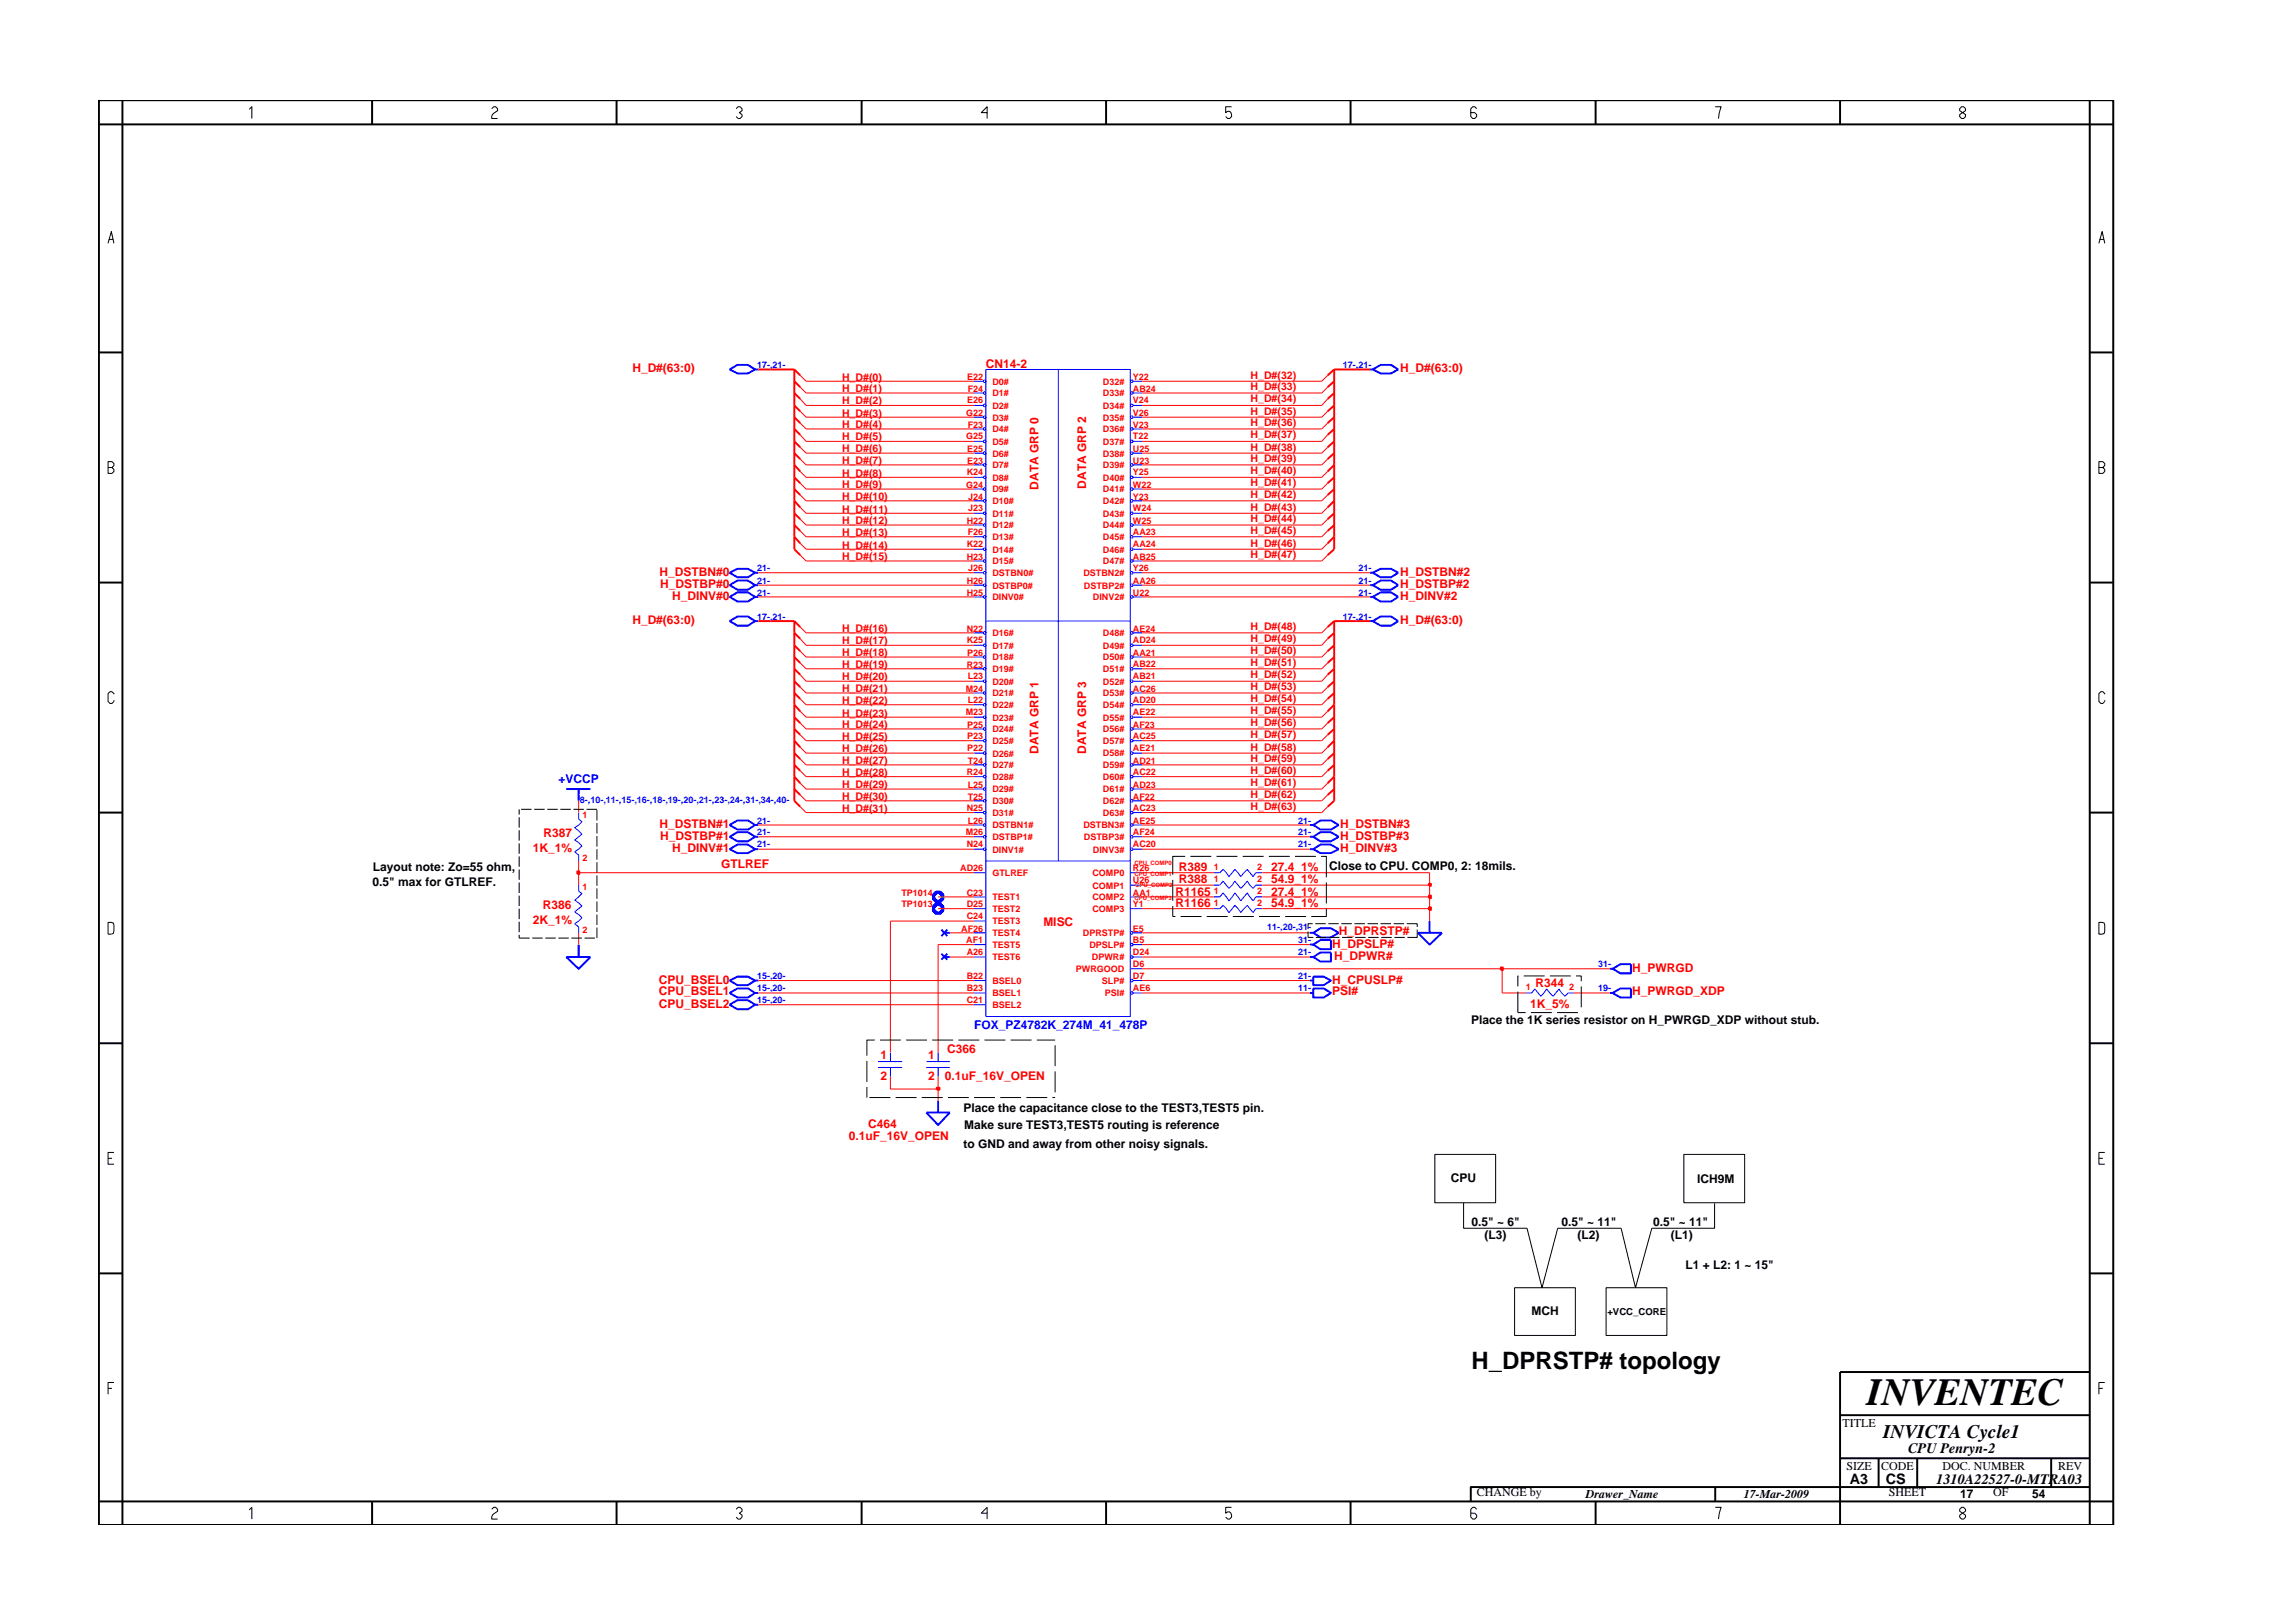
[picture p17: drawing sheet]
<svg xmlns="http://www.w3.org/2000/svg" width="297mm" height="210mm" viewBox="0 0 297 210" stroke-linecap="round" stroke-linejoin="round" font-family="sans-serif">
<defs><g id="words">
<text font-size="5" x="241.8" y="182">INVENTEC</text>
<text font-size="3.1" x="190.6" y="177.4">H_DPRSTP# topology</text>
<text font-size="2.5" x="244" y="186.3">INVICTA Cycle1</text>
<g font-size="1.9">
<text x="247.2" y="188.2">CPU Penryn-2</text>
<text x="239.6" y="192.2">A3</text>
<text x="244.3" y="192.3">CS</text>
<text x="250.8" y="192.2">1310A22527-0-MTRA03</text>
</g>
<g font-size="1.6" fill="#f00">
<text x="127.7" y="47.6">CN14-2</text>
<text x="81.9" y="48.2">H_D#(63:0)</text>
<text x="181.4" y="48.2">H_D#(63:0)</text>
<text x="134.5" y="63.5" transform="rotate(-90 134.5 63.5)">DATA GRP 0</text>
<text x="140.7" y="63.3" transform="rotate(-90 140.7 63.3)">DATA GRP 2</text>
<text x="85.5" y="74.6">H_DSTBN#0</text>
<text x="85.5" y="76.2">H_DSTBP#0</text>
<text x="87.1" y="77.7">H_DINV#0</text>
<text x="181.4" y="74.6">H_DSTBN#2</text>
<text x="181.4" y="77.7">H_DINV#2</text>
<text x="181.4" y="76.2">H_DSTBP#2</text>
<text x="81.9" y="80.9">H_D#(63:0)</text>
<text x="181.4" y="80.9">H_D#(63:0)</text>
<text x="134.5" y="97.7" transform="rotate(-90 134.5 97.7)">DATA GRP 1</text>
<text x="140.7" y="97.7" transform="rotate(-90 140.7 97.7)">DATA GRP 3</text>
<text x="85.5" y="107.3">H_DSTBN#1</text>
<text x="173.6" y="107.3">H_DSTBN#3</text>
<text x="69" y="110.4">1K_1%</text>
<text x="70.4" y="108.5">R387</text>
<text x="85.5" y="108.8">H_DSTBP#1</text>
<text x="87.1" y="110.3">H_DINV#1</text>
<text x="93.4" y="112.5">GTLREF</text>
<text x="152.7" y="112.9">R389</text>
<text x="164.7" y="112.9">27.4_1%</text>
<text x="173.6" y="110.3">H_DINV#3</text>
<text x="173.6" y="108.8">H_DSTBP#3</text>
<text x="69" y="119.7">2K_1%</text>
<text x="70.3" y="117.8">R386</text>
<text x="135.2" y="119.9">MISC</text>
<text x="152.3" y="117.5">R1166</text>
<text x="152.3" y="116">R1165</text>
<text x="152.7" y="114.4">R388</text>
<text x="164.7" y="117.5">54.9_1%</text>
<text x="164.7" y="116">27.4_1%</text>
<text x="164.7" y="114.4">54.9_1%</text>
<text x="172.6" y="122.8">H_DPSLP#</text>
<text x="172.8" y="124.3">H_DPWR#</text>
<text x="173.4" y="121.1">H_DPRSTP#</text>
<text x="211.4" y="125.9">H_PWRGD</text>
<text x="85.4" y="130.6">CPU_BSEL2</text>
<text x="85.4" y="127.4">CPU_BSEL0</text>
<text x="85.4" y="129">CPU_BSEL1</text>
<text x="172.6" y="129">PSI#</text>
<text x="172.6" y="127.4">H_CPUSLP#</text>
<text x="198.2" y="130.6">1K_5%</text>
<text x="198.9" y="127.9">R344</text>
<text x="211.4" y="129">H_PWRGD_XDP</text>
<text x="114.1" y="137.2">1</text>
<text x="120.2" y="137.2">1</text>
<text x="122.7" y="136.4">C366</text>
<text x="114.1" y="139.9">2</text>
<text x="120.2" y="139.9">2</text>
<text x="122.4" y="140">0.1uF_16V_OPEN</text>
<text x="110" y="147.7">0.1uF_16V_OPEN</text>
<text x="112.5" y="146.1">C464</text>
</g>
<g font-size="1.6" fill="#00f">
<text x="72.3" y="101.5">+VCCP</text>
<text x="126.2" y="133.3">FOX_PZ4782K_274M_41_478P</text>
</g>
<g font-size="1.6">
<text x="48.3" y="112.8">Layout note: Zo=55 ohm,</text>
<text x="172.2" y="112.7">Close to CPU. COMP0, 2: 18mils.</text>
<text x="48.2" y="114.8">0.5&quot; max for GTLREF.</text>
<text x="190.6" y="132.6">Place the 1K series resistor on H_PWRGD_XDP without stub.</text>
<text x="124.8" y="148.8">to GND and away from other noisy signals.</text>
<text x="124.8" y="144">Place the capacitance close to the TEST3,TEST5 pin.</text>
<text x="124.9" y="146.3">Make sure TEST3,TEST5 routing is reference</text>
<text x="188" y="153.2">CPU</text>
<text x="219.9" y="153.3">ICH9M</text>
<text x="190.6" y="158.8">0.5&quot; ~ 6&quot;</text>
<text x="192.3" y="160.5">(L3)</text>
<text x="202.3" y="158.8">0.5&quot; ~ 11&quot;</text>
<text x="204.3" y="160.5">(L2)</text>
<text x="214.1" y="158.8">0.5&quot; ~ 11&quot;</text>
<text x="216.5" y="160.5">(L1)</text>
<text x="218.3" y="164.4">L1 + L2: 1 ~ 15&quot;</text>
<text x="198.4" y="170.4">MCH</text>
<text x="238.7" y="184.8">TITLE</text>
<text x="239.2" y="190.4">SIZE</text>
<text x="243.7" y="190.4">CODE</text>
<text x="251.6" y="190.4">DOC. NUMBER</text>
<text x="266.6" y="190.4">REV</text>
<text x="191.3" y="193.9">CHANGE by</text>
<text x="205.4" y="194.1">Drawer_Name</text>
<text x="225.9" y="194.1">17-Mar-2009</text>
<text x="244.7" y="193.9">SHEET</text>
<text x="253.9" y="194.1">17</text>
<text x="258.2" y="193.9">OF</text>
<text x="263.3" y="194.1">54</text>
</g>
<g font-size="1.4" fill="#f00">
<text x="109.1" y="54">H_D#(3)</text>
<text x="109.1" y="52.4">H_D#(2)</text>
<text x="109.1" y="49.3">H_D#(0)</text>
<text x="109.1" y="50.8">H_D#(1)</text>
<text x="162" y="53.7">H_D#(35)</text>
<text x="162" y="52.1">H_D#(34)</text>
<text x="162" y="50.6">H_D#(33)</text>
<text x="162" y="49.1">H_D#(32)</text>
<text x="109.1" y="55.5">H_D#(4)</text>
<text x="109.1" y="57">H_D#(5)</text>
<text x="109.1" y="58.6">H_D#(6)</text>
<text x="162" y="59.9">H_D#(39)</text>
<text x="162" y="58.4">H_D#(38)</text>
<text x="162" y="56.8">H_D#(37)</text>
<text x="162" y="55.2">H_D#(36)</text>
<text x="109.1" y="61.8">H_D#(8)</text>
<text x="109.1" y="63.3">H_D#(9)</text>
<text x="109.1" y="60.1">H_D#(7)</text>
<text x="109.1" y="64.8">H_D#(10)</text>
<text x="162" y="63">H_D#(41)</text>
<text x="162" y="61.4">H_D#(40)</text>
<text x="162" y="64.5">H_D#(42)</text>
<text x="109.1" y="66.4">H_D#(11)</text>
<text x="109.1" y="67.9">H_D#(12)</text>
<text x="109.1" y="69.5">H_D#(13)</text>
<text x="109.1" y="71.1">H_D#(14)</text>
<text x="162" y="70.8">H_D#(46)</text>
<text x="162" y="69.2">H_D#(45)</text>
<text x="162" y="67.7">H_D#(44)</text>
<text x="162" y="66.2">H_D#(43)</text>
<text x="109.1" y="72.6">H_D#(15)</text>
<text x="162" y="72.3">H_D#(47)</text>
<text x="109.1" y="81.9">H_D#(16)</text>
<text x="109.1" y="83.4">H_D#(17)</text>
<text x="162" y="83.2">H_D#(49)</text>
<text x="162" y="81.6">H_D#(48)</text>
<text x="109.1" y="88.1">H_D#(20)</text>
<text x="109.1" y="89.7">H_D#(21)</text>
<text x="109.1" y="85">H_D#(18)</text>
<text x="109.1" y="86.6">H_D#(19)</text>
<text x="162" y="89.4">H_D#(53)</text>
<text x="162" y="87.8">H_D#(52)</text>
<text x="162" y="86.3">H_D#(51)</text>
<text x="162" y="84.8">H_D#(50)</text>
<text x="109.1" y="91.2">H_D#(22)</text>
<text x="109.1" y="92.8">H_D#(23)</text>
<text x="109.1" y="94.3">H_D#(24)</text>
<text x="109.1" y="95.9">H_D#(25)</text>
<text x="162" y="91">H_D#(54)</text>
<text x="162" y="95.6">H_D#(57)</text>
<text x="162" y="94.1">H_D#(56)</text>
<text x="162" y="92.5">H_D#(55)</text>
<text x="109.1" y="97.5">H_D#(26)</text>
<text x="109.1" y="99">H_D#(27)</text>
<text x="109.1" y="100.5">H_D#(28)</text>
<text x="162" y="101.9">H_D#(61)</text>
<text x="162" y="100.3">H_D#(60)</text>
<text x="162" y="98.7">H_D#(59)</text>
<text x="162" y="97.2">H_D#(58)</text>
<text x="109.1" y="105.2">H_D#(31)</text>
<text x="109.1" y="102.1">H_D#(29)</text>
<text x="109.1" y="103.7">H_D#(30)</text>
<text x="162" y="104.9">H_D#(63)</text>
<text x="162" y="103.4">H_D#(62)</text>
</g>
<g font-size="1.2" fill="#00f">
<text x="98.1" y="47.6">17-,21-</text>
<text x="174" y="47.6">17-,21-</text>
<text x="98.1" y="75.6">21-</text>
<text x="98.1" y="74">21-</text>
<text x="98.1" y="77.2">21-</text>
<text x="176" y="74">21-</text>
<text x="176" y="75.6">21-</text>
<text x="176" y="77.2">21-</text>
<text x="98.1" y="80.3">17-,21-</text>
<text x="174" y="80.3">17-,21-</text>
<text x="75.1" y="104">8-,10-,11-,15-,16-,18-,19-,20-,21-,23-,24-,31-,34-,40-</text>
<text x="98.1" y="106.7">21-</text>
<text x="168.2" y="106.7">21-</text>
<text x="98.1" y="109.8">21-</text>
<text x="98.1" y="108.2">21-</text>
<text x="168.2" y="108.2">21-</text>
<text x="168.2" y="109.8">21-</text>
<text x="164.2" y="120.5">11-,20-,31-</text>
<text x="168.2" y="122.2">31-</text>
<text x="168.2" y="123.7">21-</text>
<text x="207" y="125.3">31-</text>
<text x="98.1" y="130">15-,20-</text>
<text x="98.1" y="128.4">15-,20-</text>
<text x="98.1" y="126.9">15-,20-</text>
<text x="168.2" y="126.9">21-</text>
<text x="168.2" y="128.4">11-</text>
<text x="207" y="128.4">19-</text>
</g>
<g font-size="1.2" fill="#f00">
<text x="125.2" y="53.9">G22</text>
<text x="125.3" y="49.2">E22</text>
<text x="125.3" y="52.3">E26</text>
<text x="125.4" y="50.7">F24</text>
<text x="128.6" y="49.8">D0#</text>
<text x="128.6" y="51.4">D1#</text>
<text x="128.6" y="53">D2#</text>
<text x="142.9" y="53">D34#</text>
<text x="142.9" y="49.8">D32#</text>
<text x="142.9" y="51.4">D33#</text>
<text x="146.8" y="53.9">V26</text>
<text x="146.8" y="49.2">Y22</text>
<text x="146.8" y="50.7">AB24</text>
<text x="146.8" y="52.3">V24</text>
<text x="125.2" y="56.9">G25</text>
<text x="125.3" y="58.5">E25</text>
<text x="125.4" y="55.4">F23</text>
<text x="128.6" y="59.1">D6#</text>
<text x="128.6" y="57.6">D5#</text>
<text x="128.6" y="56">D4#</text>
<text x="128.6" y="54.5">D3#</text>
<text x="142.9" y="54.5">D35#</text>
<text x="142.9" y="56">D36#</text>
<text x="142.9" y="57.6">D37#</text>
<text x="142.9" y="59.1">D38#</text>
<text x="146.8" y="55.4">V23</text>
<text x="146.8" y="56.9">T22</text>
<text x="146.8" y="58.5">U25</text>
<text x="125.2" y="63.2">G24</text>
<text x="125.2" y="61.6">K24</text>
<text x="125.3" y="60.1">E23</text>
<text x="125.4" y="64.7">J24</text>
<text x="128.6" y="60.7">D7#</text>
<text x="128.6" y="62.3">D8#</text>
<text x="128.6" y="63.8">D9#</text>
<text x="128.6" y="65.3">D10#</text>
<text x="142.9" y="60.7">D39#</text>
<text x="142.9" y="62.3">D40#</text>
<text x="142.9" y="63.8">D41#</text>
<text x="142.9" y="65.3">D42#</text>
<text x="146.8" y="60.1">U23</text>
<text x="146.8" y="61.6">Y25</text>
<text x="146.8" y="63.2">W22</text>
<text x="146.8" y="64.7">Y23</text>
<text x="125.2" y="67.8">H22</text>
<text x="125.2" y="70.9">K22</text>
<text x="125.4" y="69.4">F26</text>
<text x="125.4" y="66.2">J23</text>
<text x="128.6" y="66.9">D11#</text>
<text x="128.6" y="68.5">D12#</text>
<text x="128.6" y="70">D13#</text>
<text x="128.6" y="71.6">D14#</text>
<text x="142.9" y="66.9">D43#</text>
<text x="142.9" y="68.5">D44#</text>
<text x="142.9" y="70">D45#</text>
<text x="142.9" y="71.6">D46#</text>
<text x="146.8" y="67.8">W25</text>
<text x="146.8" y="69.4">AA23</text>
<text x="146.8" y="70.9">AA24</text>
<text x="146.8" y="66.2">W24</text>
<text x="125.2" y="75.6">H26</text>
<text x="125.2" y="77.2">H25</text>
<text x="125.2" y="72.5">H23</text>
<text x="125.4" y="74">J26</text>
<text x="128.6" y="74.6">DSTBN0#</text>
<text x="128.6" y="76.2">DSTBP0#</text>
<text x="128.6" y="77.8">DINV0#</text>
<text x="128.6" y="73.1">D15#</text>
<text x="140.3" y="74.6">DSTBN2#</text>
<text x="140.4" y="76.2">DSTBP2#</text>
<text x="141.6" y="77.8">DINV2#</text>
<text x="142.9" y="73.1">D47#</text>
<text x="146.8" y="75.6">AA26</text>
<text x="146.8" y="74">Y26</text>
<text x="146.8" y="77.2">U22</text>
<text x="146.8" y="72.5">AB25</text>
<text x="125.2" y="81.8">N22</text>
<text x="125.2" y="83.3">K25</text>
<text x="128.6" y="82.4">D16#</text>
<text x="142.9" y="82.4">D48#</text>
<text x="146.8" y="81.8">AE24</text>
<text x="146.8" y="83.3">AD24</text>
<text x="125.1" y="89.6">M24</text>
<text x="125.2" y="86.5">R23</text>
<text x="125.3" y="84.9">P26</text>
<text x="125.4" y="88">L23</text>
<text x="128.6" y="84">D17#</text>
<text x="128.6" y="85.6">D18#</text>
<text x="128.6" y="87.1">D19#</text>
<text x="128.6" y="88.7">D20#</text>
<text x="142.9" y="85.6">D50#</text>
<text x="142.9" y="87.1">D51#</text>
<text x="142.9" y="88.7">D52#</text>
<text x="142.9" y="84">D49#</text>
<text x="146.8" y="84.9">AA21</text>
<text x="146.8" y="86.5">AB22</text>
<text x="146.8" y="88">AB21</text>
<text x="146.8" y="89.6">AC26</text>
<text x="125.1" y="92.7">M23</text>
<text x="125.3" y="95.8">P23</text>
<text x="125.3" y="94.3">P25</text>
<text x="125.4" y="91.1">L22</text>
<text x="128.6" y="90.2">D21#</text>
<text x="128.6" y="91.7">D22#</text>
<text x="128.6" y="93.3">D23#</text>
<text x="128.6" y="94.9">D24#</text>
<text x="142.9" y="90.2">D53#</text>
<text x="142.9" y="91.7">D54#</text>
<text x="142.9" y="93.3">D55#</text>
<text x="142.9" y="94.9">D56#</text>
<text x="146.8" y="91.1">AD20</text>
<text x="146.8" y="92.7">AE22</text>
<text x="146.8" y="94.3">AF23</text>
<text x="146.8" y="95.8">AC25</text>
<text x="125.2" y="100.4">R24</text>
<text x="125.3" y="97.3">P22</text>
<text x="125.4" y="98.9">T24</text>
<text x="128.6" y="96.4">D25#</text>
<text x="128.6" y="98">D26#</text>
<text x="128.6" y="99.5">D27#</text>
<text x="128.6" y="101.1">D28#</text>
<text x="142.9" y="96.4">D57#</text>
<text x="142.9" y="98">D58#</text>
<text x="142.9" y="99.5">D59#</text>
<text x="142.9" y="101.1">D60#</text>
<text x="146.8" y="97.3">AE21</text>
<text x="146.8" y="98.9">AD21</text>
<text x="146.8" y="100.4">AC22</text>
<text x="75.5" y="106">1</text>
<text x="125.2" y="105.1">N25</text>
<text x="125.4" y="106.7">L26</text>
<text x="125.4" y="102.1">L25</text>
<text x="125.4" y="103.6">T25</text>
<text x="128.6" y="107.3">DSTBN1#</text>
<text x="128.6" y="102.7">D29#</text>
<text x="128.6" y="104.2">D30#</text>
<text x="128.6" y="105.7">D31#</text>
<text x="140.3" y="107.3">DSTBN3#</text>
<text x="142.9" y="102.7">D61#</text>
<text x="142.9" y="104.2">D62#</text>
<text x="142.9" y="105.7">D63#</text>
<text x="146.8" y="106.7">AE25</text>
<text x="146.8" y="105.1">AC23</text>
<text x="146.8" y="102.1">AD23</text>
<text x="146.8" y="103.6">AF22</text>
<text x="75.5" y="111.5">2</text>
<text x="124.4" y="112.9">AD26</text>
<text x="125.1" y="108.2">M26</text>
<text x="125.2" y="109.8">N24</text>
<text x="128.6" y="108.8">DSTBP1#</text>
<text x="128.6" y="113.5">GTLREF</text>
<text x="128.6" y="110.4">DINV1#</text>
<text x="140.4" y="108.8">DSTBP3#</text>
<text x="141.5" y="113.5">COMP0</text>
<text x="141.6" y="110.4">DINV3#</text>
<text x="146.8" y="108.2">AF24</text>
<text x="146.8" y="109.8">AC20</text>
<text x="146.8" y="112.9">R26</text>
<text x="157.3" y="112.7">1</text>
<text x="162.9" y="112.7">2</text>
<text x="75.5" y="115.3">1</text>
<text x="116.8" y="117.5">TP1013</text>
<text x="116.8" y="116">TP1014</text>
<text x="125.2" y="116">C23</text>
<text x="125.2" y="117.5">D25</text>
<text x="125.2" y="119.1">C24</text>
<text x="128.6" y="116.6">TEST1</text>
<text x="128.6" y="118.2">TEST2</text>
<text x="128.6" y="119.8">TEST3</text>
<text x="141.5" y="115.1">COMP1</text>
<text x="141.5" y="116.6">COMP2</text>
<text x="141.5" y="118.2">COMP3</text>
<text x="146.8" y="114.4">U26</text>
<text x="146.8" y="116">AA1</text>
<text x="146.8" y="117.5">Y1</text>
<text x="157.3" y="117.4">1</text>
<text x="157.3" y="115.8">1</text>
<text x="157.3" y="114.2">1</text>
<text x="162.9" y="117.4">2</text>
<text x="162.9" y="115.8">2</text>
<text x="162.9" y="114.2">2</text>
<text x="75.5" y="120.8">2</text>
<text x="124.5" y="120.7">AF26</text>
<text x="125.2" y="122.2">AF1</text>
<text x="125.2" y="123.7">A26</text>
<text x="128.6" y="121.3">TEST4</text>
<text x="128.6" y="122.8">TEST5</text>
<text x="128.6" y="124.4">TEST6</text>
<text x="139.4" y="125.9">PWRGOOD</text>
<text x="140.3" y="121.3">DPRSTP#</text>
<text x="141.1" y="122.8">DPSLP#</text>
<text x="141.4" y="124.4">DPWR#</text>
<text x="146.8" y="125.3">D6</text>
<text x="146.8" y="120.7">E5</text>
<text x="146.8" y="122.2">B5</text>
<text x="146.8" y="123.7">D24</text>
<text x="125.2" y="126.9">B22</text>
<text x="125.2" y="128.4">B23</text>
<text x="125.2" y="130">C21</text>
<text x="128.6" y="127.5">BSEL0</text>
<text x="128.6" y="129.1">BSEL1</text>
<text x="128.6" y="130.6">BSEL2</text>
<text x="142.7" y="127.5">SLP#</text>
<text x="143.1" y="129.1">PSI#</text>
<text x="146.8" y="126.9">D7</text>
<text x="146.8" y="128.4">AE6</text>
<text x="197.6" y="128.2">1</text>
<text x="203.3" y="128.2">2</text>
</g>
<text font-size="1.2" x="208.2" y="170.3">+VCC_CORE</text>
<g font-size=".8" fill="#f00">
<text x="147" y="112">CPU_COMP0</text>
<text x="147" y="113.4">CPU_COMP1</text>
<text x="147" y="116.7">CPU_COMP3</text>
<text x="147" y="115">CPU_COMP2</text>
</g>
</g></defs>
<g fill="none" stroke="#f00" stroke-width=".13">
<path d="M103.7 48.6l.7 .8M103.7 57.9l.7 .8M103.7 56.3l.7 .9M103.7 59.5l.7 .7M103.7 50.2l.7 .7M103.7 54.8l.7 .8M103.7 51.7l.7 .8M103.7 53.3l.7 .7M172 51.7l-.8 .8M172 48.6l-.8 .8M172 54.8l-.8 .8M172 56.3l-.8 .9"/>
<path d="M172 59.5l-.8 .7M172 53.3l-.8 .7M172 57.9l-.8 .8M172 50.2l-.8 .7M103.7 68.8l.7 .7M103.7 61.1l.7 .7M103.7 70.4l.7 .7M103.7 65.7l.7 .8M103.7 67.3l.7 .7M103.7 64.1l.7 .8M103.7 62.6l.7 .8M103.7 71.9l.7 .8"/>
<path d="M172 68.8l-.8 .7M172 62.6l-.8 .8M172 70.4l-.8 .7M172 65.7l-.8 .8M172 67.3l-.8 .7M172 64.1l-.8 .8M172 61.1l-.8 .7M172 71.9l-.8 .8M103.7 95.2l.7 .8M103.7 87.4l.7 .9M103.7 81.2l.7 .8M103.7 98.3l.7 .8"/>
<path d="M103.7 99.9l.7 .7M103.7 92.1l.7 .8M103.7 89l.7 .8M103.7 90.5l.7 .8M103.7 85.9l.7 .7M103.7 84.4l.7 .7M103.7 93.7l.7 .7M103.7 82.7l.7 .9M103.7 96.8l.7 .8M172 92.1l-.8 .8M172 98.3l-.8 .8M172 87.4l-.8 .9"/>
<path d="M172 82.7l-.8 .9M172 95.2l-.8 .8M172 93.7l-.8 .7M172 89l-.8 .8M172 81.2l-.8 .8M172 84.4l-.8 .7M172 85.9l-.8 .7M172 90.5l-.8 .8M172 99.9l-.8 .7M172 96.8l-.8 .8M103.7 104.5l.7 .8M103.7 103l.7 .7"/>
<path d="M103.7 101.5l.7 .7M172 101.5l-.8 .7M172 103l-.8 .7M172 104.5l-.8 .8M115.3 139.5v1.6h6.2v1.5"/>
</g>
<g fill="none" stroke="#f00" stroke-width=".25">
<path d="M102.9 47.9l.8 .7M102.9 57.2l.8 .7M102.9 55.6l.8 .7M102.9 58.7l.8 .8M102.9 49.4l.8 .8M102.9 54l.8 .8M102.9 52.5l.8 .8M102.9 50.9l.8 .8M172.8 50.9l-.8 .8M172.8 47.9l-.8 .7M172.8 54l-.8 .8M172.8 55.6l-.8 .7"/>
<path d="M172.8 58.7l-.8 .8M172.8 52.5l-.8 .8M172.8 57.2l-.8 .7M172.8 49.4l-.8 .8M102.9 68l.8 .8M102.9 60.2l.8 .9M102.9 69.5l.8 .9M102.9 64.9l.8 .8M102.9 66.5l.8 .8M102.9 63.4l.8 .7M102.9 61.8l.8 .8M102.9 71.1l.8 .8"/>
<path d="M172.8 68l-.8 .8M172.8 61.8l-.8 .8M172.8 69.5l-.8 .9M172.8 64.9l-.8 .8M172.8 66.5l-.8 .8M172.8 63.4l-.8 .7M172.8 71.1l-.8 .8M172.8 60.2l-.8 .9M102.9 92.9l.8 .8M102.9 82l.8 .7M102.9 94.4l.8 .8M102.9 86.6l.8 .8"/>
<path d="M102.9 80.5l.8 .7M102.9 97.6l.8 .7M102.9 99.1l.8 .8M102.9 96l.8 .8M102.9 91.3l.8 .8M102.9 88.3l.8 .7M102.9 89.8l.8 .7M102.9 85.1l.8 .8M102.9 83.6l.8 .8M172.8 85.1l-.8 .8M172.8 91.3l-.8 .8M172.8 97.6l-.8 .7"/>
<path d="M172.8 86.6l-.8 .8M172.8 82l-.8 .7M172.8 89.8l-.8 .7M172.8 94.4l-.8 .8M172.8 92.9l-.8 .8M172.8 88.3l-.8 .7M172.8 80.5l-.8 .7M172.8 83.6l-.8 .8M172.8 99.1l-.8 .8M172.8 96l-.8 .8M102.9 103.7l.8 .8M102.9 102.2l.8 .8"/>
<path d="M102.9 100.6l.8 .9M172.8 100.6l-.8 .9M172.8 102.2l-.8 .8M172.8 103.7l-.8 .8"/>
</g>
<g fill="none" stroke="#00f" stroke-width=".25">
<path d="M94.5 47.9l1-.6h1.4l.9 .6-.9 .5h-1.4zM97.8 47.9h.4M177.5 47.9h.3M177.8 47.9l1-.6h1.4l.9 .6-.9 .5h-1.4zM94.5 75.8l1-.6h1.4l.9 .6-.9 .6h-1.4zM94.5 77.3l1-.6h1.4l.9 .6-.9 .6h-1.4zM94.5 74.2l1-.5h1.4l.9 .5-.9 .6h-1.4zM97.8 75.8h.4M97.8 77.3h.4M97.8 74.2h.4M177.5 75.8h.3M177.5 77.3h.3"/>
<path d="M177.5 74.2h.3M177.8 77.3l1-.6h1.4l.9 .6-.9 .6h-1.4zM177.8 74.2l1-.5h1.4l.9 .5-.9 .6h-1.4zM177.8 75.8l1-.6h1.4l.9 .6-.9 .6h-1.4zM94.5 80.5l1-.6h1.4l.9 .6-.9 .6h-1.4zM97.8 80.5h.4M177.5 80.5h.3M177.8 80.5l1-.6h1.4l.9 .6-.9 .6h-1.4zM73.3 102.2h3.2M75 102.2v1.5M94.5 108.4l1-.6h1.4l.9 .6-.9 .6h-1.4zM94.5 110l1-.6h1.4l.9 .6-.9 .5h-1.4z"/>
<path d="M94.5 106.9l1-.6h1.4l.9 .6-.9 .6h-1.4zM97.8 108.4h.4M97.8 110h.4M97.8 106.9h.4M169.7 108.4h.4M169.7 106.9h.4M169.7 110h.4M170.1 108.4l1-.6h1.3l1 .6-1 .6h-1.3zM170.1 106.9l1-.6h1.3l1 .6-1 .6h-1.3zM170.1 110l1-.6h1.3l1 .6-1 .5h-1.3zM185.2 119.3v1.5M73.3 124h3.2l-1.5 1.5z"/>
<path d="M75 122.4v1.6M94.5 130.2l1-.6h1.4l.9 .6-.9 .6h-1.4zM94.5 127l1-.5h1.4l.9 .5-.9 .6h-1.4zM94.5 128.6l1-.6h1.4l.9 .6-.9 .6h-1.4zM97.8 128.6h.4M97.8 127h.4M97.8 130.2h.4M121.9 120.4l.8 .9M121.9 123.6l.8 .7M122.3 124h.7M122.3 120.8h.7M122.7 120.4l-.8 .9"/>
<path d="M122.7 123.6l-.8 .7M169.7 120.8h.4M169.7 128.6h.4M169.7 122.4h.4M169.7 124h.4M169.7 127h.4M170.1 120.8l1-.5h1.3l1 .5-1 .6h-1.3zM170.1 126.5h1.4l.9 .5-.9 .6h-1.4zM170.1 128h1.4l.9 .6-.9 .6h-1.4zM170.1 122.4l1-.6h1.3v1.2h-1.3zM170.1 124l1-.6h1.3v1.2h-1.3zM183.7 120.8h3.1l-1.6 1.6z"/>
<path d="M208.6 128.6h.3M208.6 125.5h.3M208.9 128.6l1-.6h1.4v1.2h-1.4zM208.9 125.5l1-.6h1.4v1.2h-1.4zM120 144.1h3l-1.5 1.6zM121.5 142.6v1.5"/>
</g>
<g fill="none" stroke="#00f" stroke-width=".13">
<path d="M126.2 49.4h1.2M126.2 50.9h1.2M126.2 52.5h1.2M126.2 54h1.2M126.2 55.6h1.2M126.2 57.2h1.2M126.2 58.7h1.2M127.7 47.9h18.7v83.8h-18.7zM137.1 47.9v63.6M146.8 49.4h1.1M146.8 50.9h1.1M146.8 52.5h1.1"/>
<path d="M146.8 54h1.1M146.8 55.6h1.1M146.8 57.2h1.1M146.8 58.7h1.1M126.2 60.2h1.2M126.2 61.8h1.2M126.2 63.4h1.2M126.2 64.9h1.2M126.2 66.5h1.2M126.2 68h1.2M126.2 69.5h1.2M126.2 71.1h1.2"/>
<path d="M126.2 72.7h1.2M126.2 74.2h1.2M126.2 75.8h1.2M126.2 77.3h1.2M146.8 60.2h1.1M146.8 61.8h1.1M146.8 63.4h1.1M146.8 64.9h1.1M146.8 66.5h1.1M146.8 68h1.1M146.8 69.5h1.1M146.8 71.1h1.1"/>
<path d="M146.8 72.7h1.1M146.8 74.2h1.1M146.8 75.8h1.1M146.8 77.3h1.1M126.2 82h1.2M126.2 83.6h1.2M126.2 85.1h1.2M126.2 86.6h1.2M126.2 88.3h1.2M126.2 89.8h1.2M126.2 91.3h1.2M126.2 92.9h1.2"/>
<path d="M126.2 94.4h1.2M126.2 96h1.2M126.2 97.6h1.2M126.2 99.1h1.2M127.7 80.5h18.7M146.8 82h1.1M146.8 83.6h1.1M146.8 85.1h1.1M146.8 86.6h1.1M146.8 88.3h1.1M146.8 89.8h1.1M146.8 91.3h1.1"/>
<path d="M146.8 92.9h1.1M146.8 94.4h1.1M146.8 96h1.1M146.8 97.6h1.1M146.8 99.1h1.1M75 114.7v.7l.4 .4-.9 .8 .9 .8-.9 .7 .9 .8-.9 .8 .5 .4v.7M75 105.3v.8l.4 .4-.9 .7 .9 .9-.9 .7 .9 .8-.9 .7 .5 .5v.7M126.2 119.3h1.5M126.2 100.6h1.2M126.2 102.2h1.2M126.2 103.7h1.2M126.2 105.3h1.2"/>
<path d="M126.2 106.9h1.2M126.2 108.4h1.2M126.2 110h1.2M126.2 116.2h1.5M126.2 113.1h1.5M126.2 117.7h1.5M127.7 111.5h18.7M146.4 113.1h1.5M146.4 116.2h1.5M146.4 117.7h1.5M146.4 114.7h1.5M146.8 100.6h1.1"/>
<path d="M146.8 102.2h1.1M146.8 103.7h1.1M146.8 105.3h1.1M146.8 106.9h1.1M146.8 108.4h1.1M146.8 110h1.1M157.3 113.1h.7l.4-.5 .8 1 .8-1 .7 1 .9-1 .7 1 .4-.5h.8M157.3 117.7h.7l.4-.4 .8 .9 .8-.9 .7 .9 .9-.9 .7 .9 .4-.5h.8M157.3 116.2h.7l.4-.5 .8 1 .8-1 .7 1 .9-1 .7 1 .4-.5h.8M157.3 114.7h.7l.4-.5 .8 .9 .8-.9 .7 .9 .9-.9 .7 .9 .4-.4h.8M113.7 138.3h3.2M113.7 137.5h3.2"/>
<path d="M115.3 136.3v1.2M115.3 138.3v1.2M120 137.5h3M120 138.3h3M121.5 136.3v1.2M121.5 138.3v1.2M126.2 120.8h1.5M126.2 124h1.5M126.2 122.4h1.5M126.2 127h1.5M126.2 130.2h1.5M126.2 128.6h1.5"/>
<path d="M146.4 125.5h1.5M146.8 127h1.1M146.8 128.6h1.1M146.8 120.8h1.1M146.8 122.4h1.1M146.8 124h1.1M197.6 128.6h.8l.4-.5 .8 1 .7-1 .9 1 .8-1 .7 1 .4-.5h.8"/>
<circle cx="127.6" cy="57.2" r=".17"/>
<circle cx="127.6" cy="50.9" r=".17"/>
<circle cx="127.6" cy="55.6" r=".17"/>
<circle cx="127.6" cy="49.4" r=".17"/>
<circle cx="127.6" cy="52.5" r=".17"/>
<circle cx="127.6" cy="54" r=".17"/>
<circle cx="127.6" cy="58.7" r=".17"/>
<circle cx="146.6" cy="54" r=".17"/>
<circle cx="146.6" cy="55.6" r=".17"/>
<circle cx="146.6" cy="57.2" r=".17"/>
<circle cx="146.6" cy="49.4" r=".17"/>
<circle cx="146.6" cy="52.5" r=".17"/>
<circle cx="146.6" cy="50.9" r=".17"/>
<circle cx="146.6" cy="58.7" r=".17"/>
<circle cx="127.6" cy="61.8" r=".17"/>
<circle cx="127.6" cy="68" r=".17"/>
<circle cx="127.6" cy="64.9" r=".17"/>
<circle cx="127.6" cy="72.7" r=".17"/>
<circle cx="127.6" cy="60.2" r=".17"/>
<circle cx="127.6" cy="63.4" r=".17"/>
<circle cx="127.6" cy="66.5" r=".17"/>
<circle cx="127.6" cy="69.5" r=".17"/>
<circle cx="127.6" cy="74.2" r=".17"/>
<circle cx="127.6" cy="77.3" r=".17"/>
<circle cx="127.6" cy="75.8" r=".17"/>
<circle cx="127.6" cy="71.1" r=".17"/>
<circle cx="146.6" cy="60.2" r=".17"/>
<circle cx="146.6" cy="72.7" r=".17"/>
<circle cx="146.6" cy="75.8" r=".17"/>
<circle cx="146.6" cy="77.3" r=".17"/>
<circle cx="146.6" cy="63.4" r=".17"/>
<circle cx="146.6" cy="66.5" r=".17"/>
<circle cx="146.6" cy="68" r=".17"/>
<circle cx="146.6" cy="69.5" r=".17"/>
<circle cx="146.6" cy="71.1" r=".17"/>
<circle cx="146.6" cy="74.2" r=".17"/>
<circle cx="146.6" cy="61.8" r=".17"/>
<circle cx="146.6" cy="64.9" r=".17"/>
<circle cx="127.6" cy="97.6" r=".17"/>
<circle cx="127.6" cy="89.8" r=".17"/>
<circle cx="127.6" cy="91.3" r=".17"/>
<circle cx="127.6" cy="96" r=".17"/>
<circle cx="127.6" cy="82" r=".17"/>
<circle cx="127.6" cy="83.6" r=".17"/>
<circle cx="127.6" cy="85.1" r=".17"/>
<circle cx="127.6" cy="92.9" r=".17"/>
<circle cx="127.6" cy="94.4" r=".17"/>
<circle cx="127.6" cy="99.1" r=".17"/>
<circle cx="127.6" cy="88.3" r=".17"/>
<circle cx="127.6" cy="86.6" r=".17"/>
<circle cx="146.6" cy="85.1" r=".17"/>
<circle cx="146.6" cy="91.3" r=".17"/>
<circle cx="146.6" cy="96" r=".17"/>
<circle cx="146.6" cy="99.1" r=".17"/>
<circle cx="146.6" cy="82" r=".17"/>
<circle cx="146.6" cy="86.6" r=".17"/>
<circle cx="146.6" cy="89.8" r=".17"/>
<circle cx="146.6" cy="94.4" r=".17"/>
<circle cx="146.6" cy="83.6" r=".17"/>
<circle cx="146.6" cy="88.3" r=".17"/>
<circle cx="146.6" cy="92.9" r=".17"/>
<circle cx="146.6" cy="97.6" r=".17"/>
<circle cx="127.6" cy="108.4" r=".17"/>
<circle cx="127.6" cy="100.6" r=".17"/>
<circle cx="127.6" cy="102.2" r=".17"/>
<circle cx="127.6" cy="103.7" r=".17"/>
<circle cx="127.6" cy="105.3" r=".17"/>
<circle cx="127.6" cy="106.9" r=".17"/>
<circle cx="127.6" cy="110" r=".17"/>
<circle cx="146.6" cy="103.7" r=".17"/>
<circle cx="146.6" cy="108.4" r=".17"/>
<circle cx="146.6" cy="106.9" r=".17"/>
<circle cx="146.6" cy="105.3" r=".17"/>
<circle cx="146.6" cy="110" r=".17"/>
<circle cx="146.6" cy="100.6" r=".17"/>
<circle cx="146.6" cy="102.2" r=".17"/>
<circle cx="146.6" cy="124" r=".17"/>
<circle cx="146.6" cy="122.4" r=".17"/>
<circle cx="146.6" cy="128.6" r=".17"/>
<circle cx="146.6" cy="120.8" r=".17"/>
<circle cx="146.6" cy="127" r=".17"/>
</g>
<path d="M121.1 117.3l.2-.2h.5l.3 .4v.5l-.3 .3h-.5l-.4-.3v-.5zM121.1 115.8l.2-.2h.5l.3 .3v.5l-.3 .4h-.5l-.4-.4v-.5z" fill="none" stroke="#00f" stroke-width=".42"/>
<path d="M121.4 140.9h.3v.3h-.3z" fill="#8e2323"/>
<path d="M121.4 140.9h.3v.3h-.3z" fill="none" stroke="#f00" stroke-width=".25"/>
<path d="M115.3 119.3v17M98.2 130.2h28M98.2 127h28M98.2 128.6h28M121.5 122.4v13.9M121.5 139.5v1.6M147.9 125.5h46.7v3.1h3M147.9 127h21.8M147.9 128.6h21.8M203.9 128.6h4.7" fill="none" stroke="#f00" stroke-width=".13"/>
<path d="M194.4 125.3h.3v.4h-.3z" fill="#8e2323"/>
<path d="M194.4 125.3h.3v.4h-.3z" fill="none" stroke="#f00" stroke-width=".25"/>
<path d="M115.3 119.3h10.9M121.5 117.7h4.7M147.9 117.7h9.4M163.5 117.7h21.7v1.6M75 120.8v1.6M121.5 122.4h4.7M123 124h3.2M123 120.8h3.2M147.9 124h21.8M147.9 122.4h21.8M147.9 120.8h21.8M194.6 125.5h14" fill="none" stroke="#f00" stroke-width=".13"/>
<path d="M185.1 117.5h.3v.4h-.3z" fill="#8e2323"/>
<path d="M185.1 117.5h.3v.4h-.3z" fill="none" stroke="#f00" stroke-width=".25"/>
<path d="M121.5 116.2h4.7M147.9 116.2h9.4M163.5 116.2h21.7v1.5" fill="none" stroke="#f00" stroke-width=".13"/>
<path d="M185.1 116h.3v.4h-.3z" fill="#8e2323"/>
<path d="M185.1 116h.3v.4h-.3z" fill="none" stroke="#f00" stroke-width=".25"/>
<path d="M75 113.1v1.6M147.9 114.7h9.4M163.5 114.7h21.7v1.5" fill="none" stroke="#f00" stroke-width=".13"/>
<path d="M185.1 114.5h.3v.3h-.3z" fill="#8e2323"/>
<path d="M185.1 114.5h.3v.3h-.3z" fill="none" stroke="#f00" stroke-width=".25"/>
<path d="M185.2 113.1v1.6" fill="none" stroke="#f00" stroke-width=".13"/>
<path d="M74.8 112.9h.2v.3h-.2z" fill="#8e2323"/>
<path d="M98.2 47.9h4.7v23.2M177.5 47.9h-4.7v23.2M98.2 80.5h4.7v23.2M177.5 80.5h-4.7v23.2M74.8 112.9h.2v.3h-.2z" fill="none" stroke="#f00" stroke-width=".25"/>
<g fill="none" stroke="#f00" stroke-width=".13">
<path d="M104.4 58.7h21.8M104.4 57.2h21.8M104.4 55.6h21.8M104.4 54h21.8M104.4 52.5h21.8M104.4 50.9h21.8M104.4 49.4h21.8M147.9 58.7h23.3M147.9 57.2h23.3M147.9 55.6h23.3M147.9 54h23.3M147.9 52.5h23.3"/>
<path d="M147.9 50.9h23.3M147.9 49.4h23.3M98.2 77.3h28M98.2 75.8h28M98.2 74.2h28M104.4 72.7h21.8M104.4 71.1h21.8M104.4 69.5h21.8M104.4 68h21.8M104.4 66.5h21.8M104.4 64.9h21.8M104.4 63.4h21.8"/>
<path d="M104.4 61.8h21.8M104.4 60.2h21.8M147.9 77.3h29.6M147.9 75.8h29.6M147.9 74.2h29.6M147.9 72.7h23.3M147.9 71.1h23.3M147.9 69.5h23.3M147.9 68h23.3M147.9 66.5h23.3M147.9 64.9h23.3M147.9 63.4h23.3"/>
<path d="M147.9 61.8h23.3M147.9 60.2h23.3M104.4 99.1h21.8M104.4 97.6h21.8M104.4 96h21.8M104.4 94.4h21.8M104.4 92.9h21.8M104.4 91.3h21.8M104.4 89.8h21.8M104.4 88.3h21.8M104.4 86.6h21.8M104.4 85.1h21.8"/>
<path d="M104.4 83.6h21.8M104.4 82h21.8M147.9 99.1h23.3M147.9 97.6h23.3M147.9 96h23.3M147.9 94.4h23.3M147.9 92.9h23.3M147.9 91.3h23.3M147.9 89.8h23.3M147.9 88.3h23.3M147.9 86.6h23.3M147.9 85.1h23.3"/>
<path d="M147.9 83.6h23.3M147.9 82h23.3M75 111.5v1.6h51.2M75 103.7v1.6M98.2 110h28M98.2 108.4h28M98.2 106.9h28M104.4 105.3h21.8M104.4 103.7h21.8M104.4 102.2h21.8M104.4 100.6h21.8M147.9 113.1h9.4"/>
<path d="M147.9 110h21.8M147.9 108.4h21.8M147.9 106.9h21.8M147.9 105.3h23.3M147.9 103.7h23.3M147.9 102.2h23.3M147.9 100.6h23.3M163.5 113.1h21.7"/>
</g>
<g fill="none" stroke="#000" stroke-width=".25">
<path d="M12.8 13h261v184.6h-261zM15.9 13v184.6M48.2 13v3.1M79.9 13v3.1M111.6 13v3.1M143.3 13v3.1M174.9 13v3.1M206.7 13v3.1M238.4 13v3.1M270.7 13v184.6M273.8 16.1h-261M12.8 45.7h3.1"/>
<path d="M270.7 45.7h3.1M12.8 75.5h3.1M270.7 75.5h3.1M12.8 105.3h3.1M270.7 105.3h3.1M12.8 135.2h3.1M270.7 135.2h3.1M12.8 165h3.1M270.7 177.7h-32.3v19.9M270.7 165h3.1M48.2 194.5v3.1M79.9 194.5v3.1"/>
<path d="M111.6 194.5v3.1M143.3 194.5v3.1M174.9 194.5v3.1M206.7 194.5v3.1M222.2 192.6v1.9M238.4 183.3h32.3M238.4 188.9h32.3M243.4 188.9v3.7M248.4 188.9v3.7M265.7 188.9v3.7M270.7 192.6h-80.2v1.9M273.8 194.5h-261"/>
</g>
<g fill="none" stroke="#000" stroke-width=".13">
<path d="M32.3 14.2l.3-.4v1.6M63.7 14.1l.3-.3h.2l.3 .3v.2l-.5 .4-.3 .4v.3h.8M95.4 14.1l.2-.3h.3l.2 .3v.2l-.3 .3 .3 .2v.3l-.2 .3h-.3l-.2-.3M127.9 14.6h-.8l.8-.8v1.6M159.5 13.8h-.7v.8l.2-.2a.5 .5 0 0 1 .5 .7l-.2 .3h-.3l-.2-.3M191.3 14.1l-.3-.3h-.2l-.3 .3v1l.3 .3h.2l.3-.3v-.3l-.3-.2h-.5M222.2 13.8h.8l-.4 1.6M254.1 13.8l-.2 .3v.2l.7 .5v.3l-.2 .3h-.3l-.2-.3v-.3l.7-.5v-.2l-.2-.3zM14 31.5l.4-1.5 .4 1.5M14.1 31h.6M271.9 31.5l.4-1.5 .4 1.5M272 31h.6"/>
<path d="M14 59.8h.5l.3 .3v.2l-.3 .3 .3 .2v.3l-.3 .2h-.5zM14 60.6h.5M271.9 60.6h.5l.3-.3v-.2l-.3-.3h-.5v1.5h.5l.3-.2v-.3l-.3-.2M14.8 89.9l-.3-.3h-.2l-.3 .3v1l.3 .2h.2l.3-.2v-.2M272.7 89.9l-.3-.3h-.3l-.2 .3v1l.2 .2h.3l.3-.2v-.2M14 119.5l.7 .1 .1 .2-.1 1.1-.7 .1zM67.3 104.8v.7M67.3 105.9v1.3M67.3 107.6v1.3M67.3 109.2v1.4M67.3 110.9v1.4M67.3 112.6v1.4"/>
<path d="M67.3 114.3v1.4M67.3 116v1.4M67.3 117.7v1.4M67.3 119.4v1.4M67.5 104.8h1.4M69.2 104.8h1.4M70.9 104.8h1.3M72.6 104.8h1.3M74.3 104.8h1.3M76 104.8h1.3M77.3 104.9v1.4M77.3 106.6v1.4"/>
<path d="M77.3 108.3v1.4M77.3 110v1.4M77.3 111.7v1.4M77.3 113.4v1.4M77.3 115.1v1.3M77.3 116.8v1.3M77.3 118.5v1.3M151.9 117.4v1.3h.4M151.9 114v2.7M152.9 118.7h2.7M153.5 110.9h-1.6v2.4M154.2 110.9h2.7"/>
<path d="M156.3 118.7h2.7M157.6 110.9h2.7M159.7 118.7h2.7M161 110.9h2.7M163.1 118.7h2.7M164.4 110.9h2.7M166.5 118.7h2.7M167.8 110.9h2.7M170 119.7h-.6v.6M170.4 119.7h1.3M171.1 110.9h.7v2.8M171.8 114.3v2.7"/>
<path d="M171.8 117.7v1h-1.9M172.1 119.7h1.3M173.8 119.7h1.3M175.5 119.7h1.3M177.2 119.7h1.3M178.8 119.7h1.4M180.5 119.7h1.4M182.2 119.7h1.4v.4M271.9 119.5l.7 .1 .1 .2-.1 1.1-.7 .1zM67.3 121.1v.4h1.3M68.9 121.5h1.4M70.6 121.5h1.4"/>
<path d="M72.3 121.5h1.4M74 121.5h1.4M75.7 121.5h1.4M77.3 120.2v1.3M112.3 137.4v2.8M113.3 134.7h-1v2.1M114 134.7h2.7M117.4 134.7h2.7M120.8 134.7h2.7M124.1 134.7h2.8M127.5 134.7h2.7M130.9 134.7h2.7"/>
<path d="M134.3 134.7h2.4M136.7 135.4v2.7M136.7 138.8v2.7M169.4 120.7v.7h.7M170.5 121.4h1.3M172.2 121.4h1.3M173.8 121.4h1.4M175.5 121.4h1.4M177.2 121.4h1.4M178.9 121.4h1.4M180.6 121.4h1.4M183.6 120.4v1h-1.3"/>
<path d="M196.6 128.5v2.7h1M196.7 126.4h-.1v1.4M197.4 126.4h2.7M198.3 131.2h2.7M200.8 126.4h2.7M201.7 131.2h2.7M204.2 126.4h.6v.7M204.8 127.8v2.7M14 150.1h.5M14.8 149.3h-.8v1.5h.8M112.3 140.8v1.4M112.6 142.2h2.7"/>
<path d="M116 142.2h2.7M119.4 142.2h2.7M122.8 142.2h2.7M126.2 142.2h2.7M129.6 142.2h2.7M133 142.2h2.7M136.3 142.2h.4M185.9 149.5h7.8v6.3h-7.8zM189.6 155.8v3.3h8.2l2 7.7 2-7.7h8.2l1.9 7.7 2.1-7.7h8.1v-3.2M218.1 149.5h7.9v6.3h-7.9zM271.9 150.1h.5M272.7 149.3h-.8v1.5h.8"/>
<path d="M14 179.9h.5M14.8 179.1h-.8v1.5M196.2 166.8h7.9v6.2h-7.9zM208.1 166.8h7.8v6.2h-7.8zM271.9 179.9h.5M272.7 179.1h-.8v1.5M32.3 195.6l.3-.3v1.5M63.7 195.5l.3-.2h.2l.3 .2v.3l-.5 .3-.3 .4v.3h.8M95.4 195.5l.2-.2h.3l.2 .2v.3l-.3 .2 .3 .3v.2l-.2 .3h-.3l-.2-.3M127.9 196h-.8l.8-.7v1.5M159.5 195.3h-.7v.7l.2-.1a.5 .5 0 0 1 .5 .6l-.2 .3h-.3l-.2-.3M191.3 195.5l-.3-.2h-.2l-.3 .2v1l.3 .3h.2l.3-.3v-.2l-.3-.3h-.5"/>
<path d="M222.2 195.3h.8l-.4 1.5M253.9 195.5l.2-.2h.3l.2 .2v.3l-.7 .5v.2l.2 .3h.3l.2-.3v-.2l-.7-.5z"/>
</g>
<use href="#words"/>
</svg>
